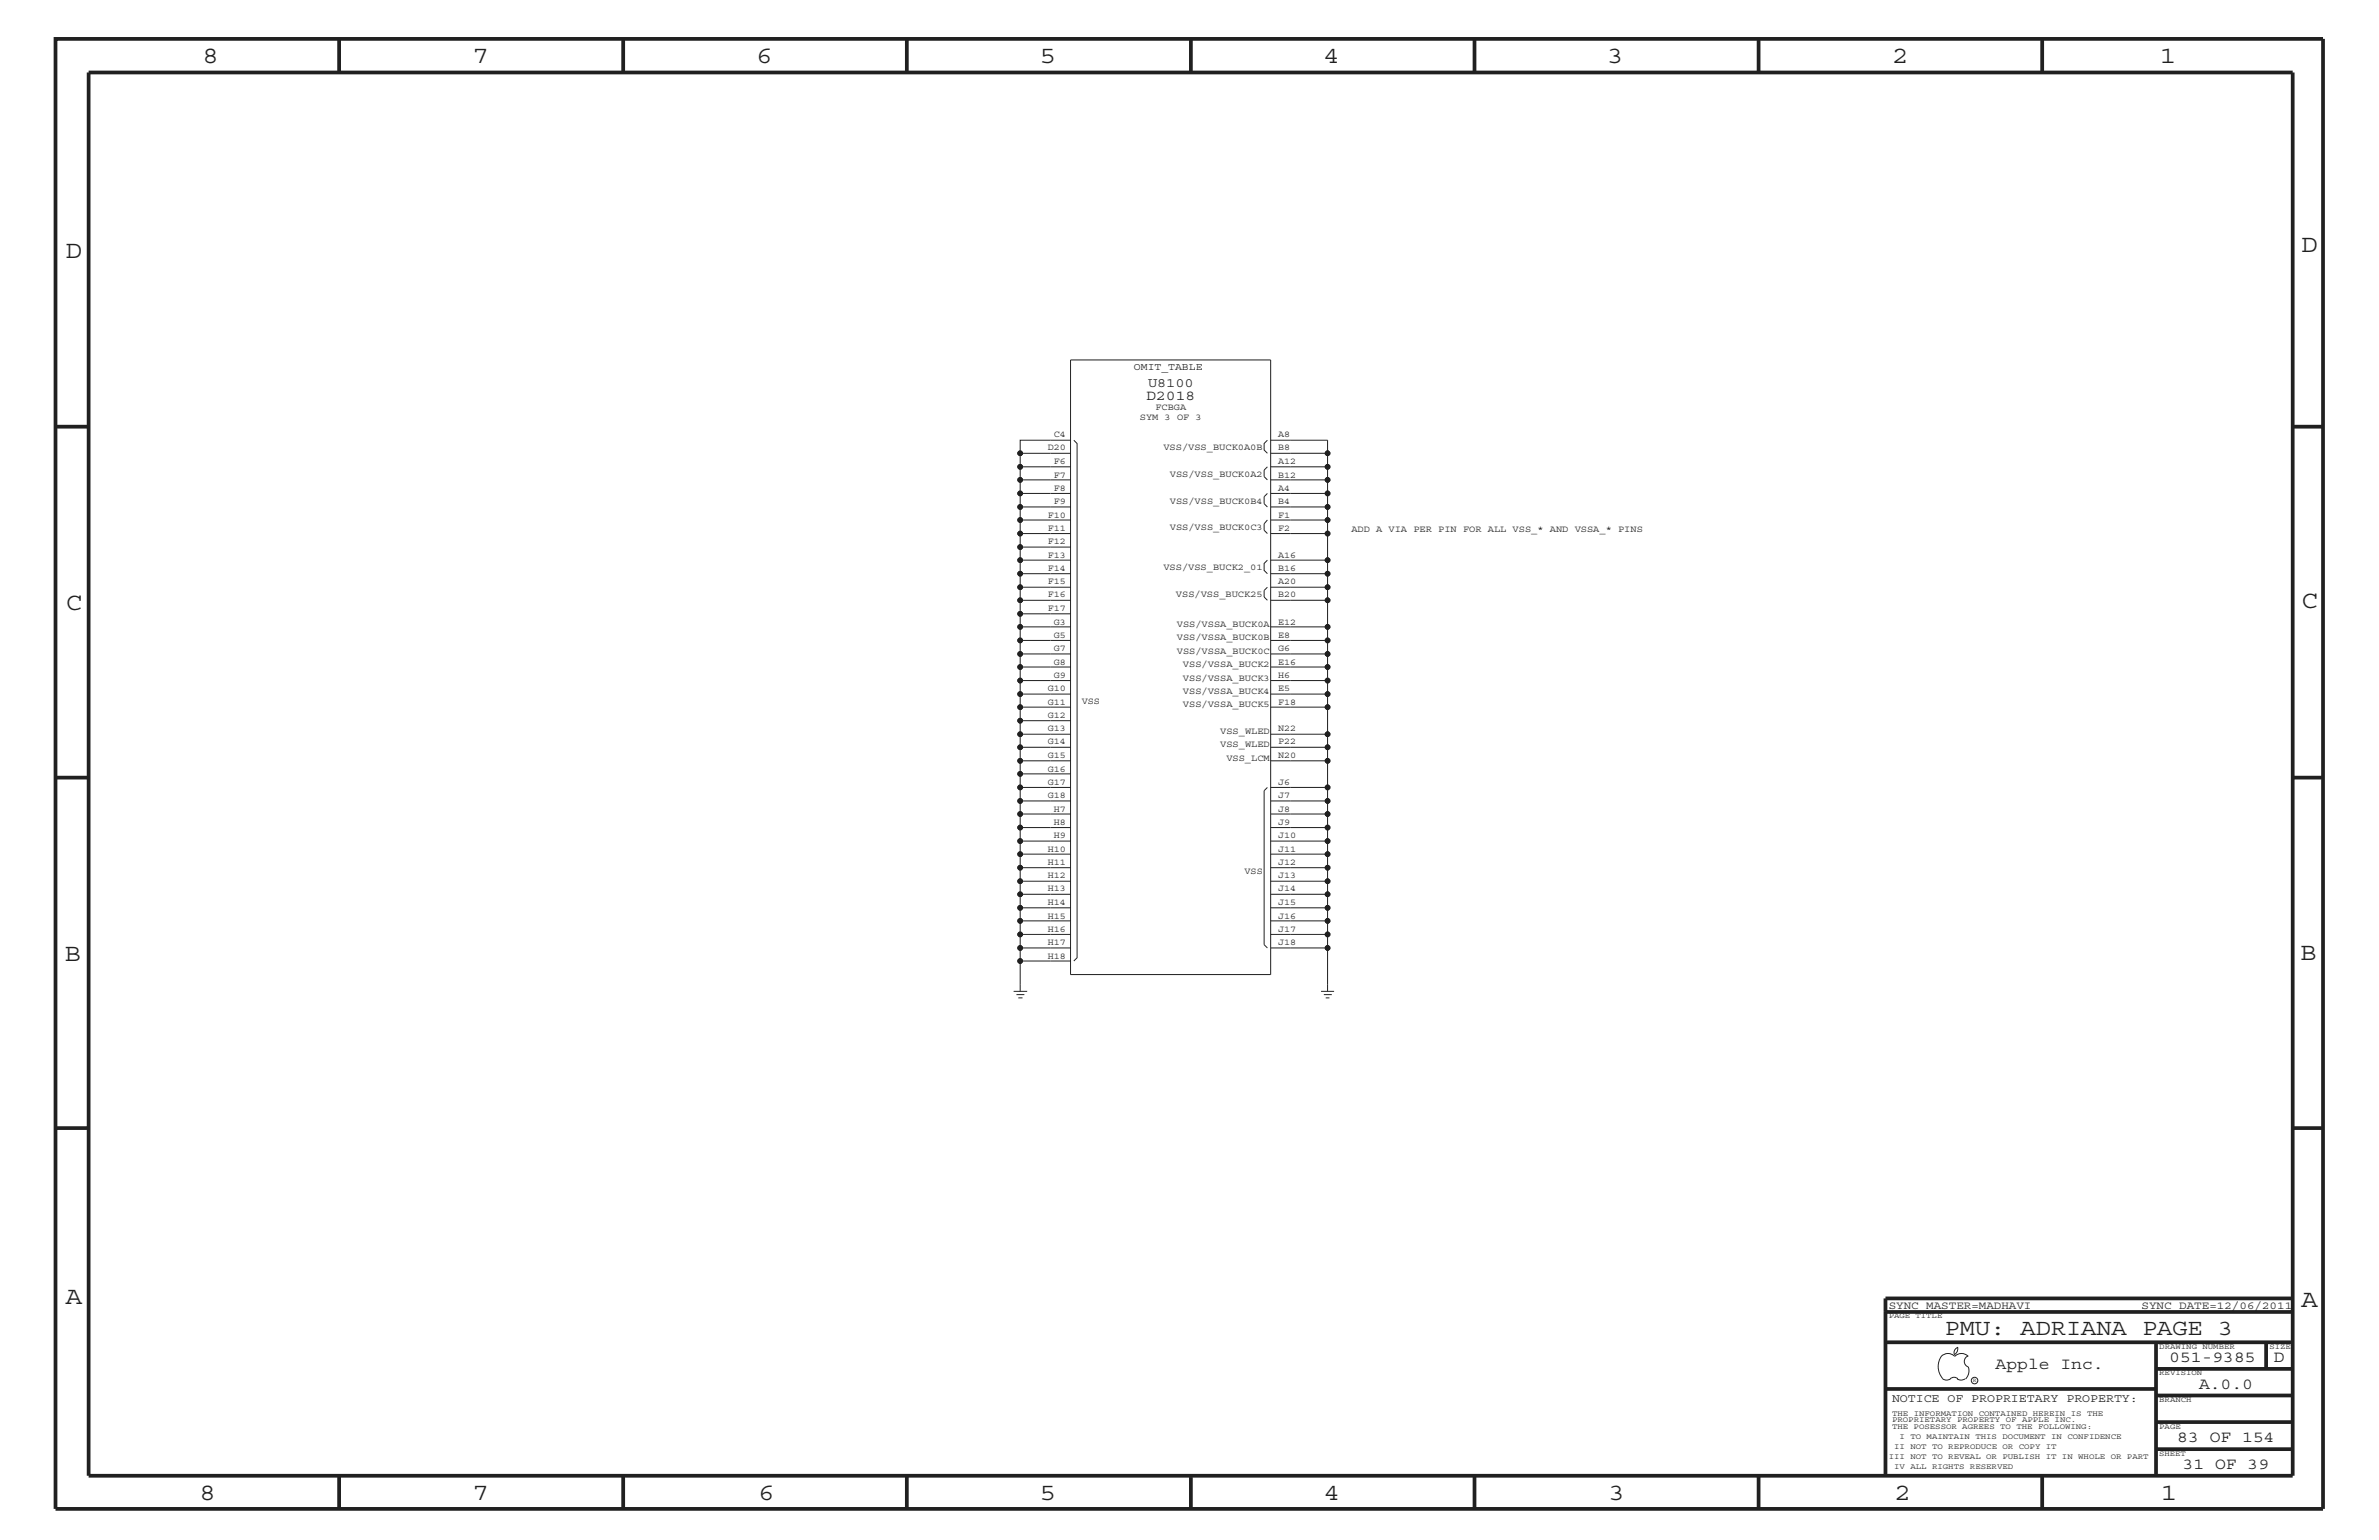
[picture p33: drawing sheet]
<svg xmlns="http://www.w3.org/2000/svg" width="432mm" height="279mm" viewBox="0 0 432 279" stroke-linecap="round" stroke-linejoin="round" font-family="sans-serif">
<defs><g id="words">
<g font-size="4.5" fill="#231f20">
<text x="36.7" y="11.5">8</text>
<text x="85.8" y="11.5">7</text>
<text x="137.3" y="11.5">6</text>
<text x="188.7" y="11.5">5</text>
<text x="240.3" y="11.5">4</text>
<text x="291.7" y="11.5">3</text>
<text x="343.5" y="11.5">2</text>
<text x="392" y="11.5">1</text>
<text x="11.9" y="46.8">D</text>
<text x="417.8" y="45.7">D</text>
<text x="11.9" y="110.6">C</text>
<text x="417.7" y="110.4">C</text>
<text x="11.8" y="174.3">B</text>
<text x="417.6" y="174.2">B</text>
<text x="11.9" y="236.7">A</text>
<text x="417.7" y="237.1">A</text>
<text x="36.2" y="272.1">8</text>
<text x="85.8" y="272.1">7</text>
<text x="137.7" y="272.1">6</text>
<text x="188.7" y="272.1">5</text>
<text x="240.4" y="272.1">4</text>
<text x="292" y="272.1">3</text>
<text x="343.9" y="272.1">2</text>
<text x="392.2" y="272.1">1</text>
</g>
<text font-size="4.1" fill="#231f20" x="352.9" y="242.3">PMU: ADRIANA PAGE 3</text>
<g font-size="3" fill="#231f20">
<text x="362.2" y="248.4">Apple Inc.</text>
<text x="393.7" y="247.1">051-9385</text>
<text x="399.2" y="252">A.0.0</text>
<text x="412.7" y="247.1">D</text>
<text x="395.2" y="261.6">83 OF 154</text>
<text x="396.2" y="266.6">31 OF 39</text>
</g>
<text font-size="2.6" fill="#231f20" x="208.1" y="72.6">D2018</text>
<text font-size="2.5" fill="#231f20" x="208.4" y="70.1">U8100</text>
<text font-size="2.1" fill="#231f20" x="343.4" y="254.4">NOTICE OF PROPRIETARY PROPERTY:</text>
<g font-size="2" fill="#231f20">
<text x="342.8" y="237.4">SYNC_MASTER=MADHAVI</text>
<text x="388.7" y="237.4">SYNC_DATE=12/06/2011</text>
</g>
<text font-size="1.9" fill="#231f20" x="205.8" y="67.1">OMIT_TABLE</text>
<g font-size="1.7" fill="#231f20">
<text x="206.9" y="76.2">SYM 3 OF 3</text>
<text x="209.7" y="74.4">FCBGA</text>
<text x="190.2" y="81.7">D20</text>
<text x="191.3" y="79.4">C4</text>
<text x="211.2" y="81.6">VSS/VSS_BUCK0A0B</text>
<text x="232" y="79.4">A8</text>
<text x="232" y="81.7">B8</text>
<text x="191.3" y="84.2">F6</text>
<text x="191.3" y="86.6">F7</text>
<text x="191.3" y="89">F8</text>
<text x="212.3" y="86.5">VSS/VSS_BUCK0A2</text>
<text x="232" y="84.2">A12</text>
<text x="232" y="86.6">B12</text>
<text x="232" y="89">A4</text>
<text x="190.2" y="93.9">F10</text>
<text x="191.3" y="91.5">F9</text>
<text x="212.3" y="91.4">VSS/VSS_BUCK0B4</text>
<text x="232" y="91.5">B4</text>
<text x="232" y="93.9">F1</text>
<text x="190.2" y="96.3">F11</text>
<text x="190.2" y="98.7">F12</text>
<text x="190.2" y="101.2">F13</text>
<text x="212.3" y="96.2">VSS/VSS_BUCK0C3</text>
<text x="232" y="96.3">F2</text>
<text x="232" y="101.2">A16</text>
<text x="245.3" y="96.5">ADD A VIA PER PIN FOR ALL VSS_* AND VSSA_* PINS</text>
<text x="190.2" y="103.6">F14</text>
<text x="190.2" y="106">F15</text>
<text x="211.2" y="103.5">VSS/VSS_BUCK2_01</text>
<text x="232" y="103.6">B16</text>
<text x="232" y="106">A20</text>
<text x="190.2" y="108.4">F16</text>
<text x="190.2" y="110.9">F17</text>
<text x="191.3" y="113.3">G3</text>
<text x="213.4" y="108.3">VSS/VSS_BUCK25</text>
<text x="213.6" y="113.7">VSS/VSSA_BUCK0A</text>
<text x="232" y="108.4">B20</text>
<text x="232" y="113.3">E12</text>
<text x="191.3" y="115.7">G5</text>
<text x="191.3" y="118.1">G7</text>
<text x="213.6" y="118.6">VSS/VSSA_BUCK0C</text>
<text x="213.6" y="116.2">VSS/VSSA_BUCK0B</text>
<text x="232" y="115.7">E8</text>
<text x="232" y="118.1">G6</text>
<text x="190.2" y="125.4">G10</text>
<text x="191.3" y="120.6">G8</text>
<text x="191.3" y="123">G9</text>
<text x="214.7" y="121">VSS/VSSA_BUCK2</text>
<text x="214.7" y="123.5">VSS/VSSA_BUCK3</text>
<text x="214.7" y="125.9">VSS/VSSA_BUCK4</text>
<text x="232" y="120.6">E16</text>
<text x="232" y="123">H6</text>
<text x="232" y="125.4">E5</text>
<text x="190.2" y="127.9">G11</text>
<text x="190.2" y="130.2">G12</text>
<text x="196.3" y="127.7">VSS</text>
<text x="214.7" y="128.3">VSS/VSSA_BUCK5</text>
<text x="232" y="127.9">F18</text>
<text x="190.2" y="132.7">G13</text>
<text x="190.2" y="135.1">G14</text>
<text x="190.2" y="137.5">G15</text>
<text x="221.5" y="133.2">VSS_WLED</text>
<text x="221.5" y="135.6">VSS_WLED</text>
<text x="232" y="137.5">N20</text>
<text x="232" y="132.7">N22</text>
<text x="232" y="135.1">P22</text>
<text x="190.2" y="140">G16</text>
<text x="190.2" y="142.4">G17</text>
<text x="222.6" y="138">VSS_LCM</text>
<text x="232" y="142.4">J6</text>
<text x="190.2" y="144.8">G18</text>
<text x="191.3" y="147.3">H7</text>
<text x="191.3" y="149.6">H8</text>
<text x="232" y="144.8">J7</text>
<text x="232" y="147.3">J8</text>
<text x="232" y="149.6">J9</text>
<text x="190.2" y="154.5">H10</text>
<text x="191.3" y="152.1">H9</text>
<text x="232" y="152.1">J10</text>
<text x="232" y="154.5">J11</text>
<text x="190.2" y="156.9">H11</text>
<text x="190.2" y="159.4">H12</text>
<text x="190.2" y="161.7">H13</text>
<text x="225.9" y="158.6">VSS</text>
<text x="232" y="156.9">J12</text>
<text x="232" y="159.4">J13</text>
<text x="232" y="161.7">J14</text>
<text x="190.2" y="164.2">H14</text>
<text x="190.2" y="166.7">H15</text>
<text x="232" y="164.2">J15</text>
<text x="232" y="166.7">J16</text>
<text x="190.2" y="169">H16</text>
<text x="190.2" y="171.5">H17</text>
<text x="190.2" y="173.9">H18</text>
<text x="232" y="169">J17</text>
<text x="232" y="171.5">J18</text>
</g>
<g font-size="1.4" fill="#231f20">
<text x="342.8" y="239.2">PAGE TITLE</text>
<text x="391.9" y="244.7">DRAWING NUMBER</text>
<text x="411.9" y="244.7">SIZE</text>
<text x="391.9" y="249.5">REVISION</text>
<text x="343.4" y="256.8">THE INFORMATION CONTAINED HEREIN IS THE</text>
<text x="391.9" y="254.4">BRANCH</text>
<text x="343.4" y="258">PROPRIETARY PROPERTY OF APPLE INC.</text>
<text x="343.4" y="259.3">THE POSESSOR AGREES TO THE FOLLOWING:</text>
<text x="343.8" y="262.9">II NOT TO REPRODUCE OR COPY IT</text>
<text x="344.8" y="261.1">I TO MAINTAIN THIS DOCUMENT IN CONFIDENCE</text>
<text x="391.9" y="259.3">PAGE</text>
<text x="342.8" y="264.7">III NOT TO REVEAL OR PUBLISH IT IN WHOLE OR PART</text>
<text x="343.8" y="266.6">IV ALL RIGHTS RESERVED</text>
<text x="391.9" y="264.1">SHEET</text>
</g>
<text font-size="1" fill="#231f20" x="358.1" y="250.7">R</text>
</g></defs>
<g fill="none" stroke="#231f20" stroke-width=".18">
<path d="M194.3 65.3h36.3v111.5h-36.3zM194.3 79.9h-9.1v2.3h9.1M194.9 79.9l.6 .6v93.3l-.6 .6M230 79.9l-.6 .6v1.1l.6 .6M230.6 79.9h10.4v2.3M185.2 82.2v2.5M185.2 87.1v2.4M185.2 92v2.3M185.2 96.8v2.5M194.3 99.3h-9.1v2.3h9.1M194.3 94.3h-9.1v2.5h9.1M194.3 89.5h-9.1v2.5h9.1"/>
<path d="M194.3 84.7h-9.1v2.4h9.1M230 84.7l-.6 .6v1.2l.6 .6M230 89.5l-.6 .6v1.3l.6 .6M230 94.3l-.6 .7v1.2l.6 .6M230.6 96.8h10.4v4.8h-10.4M230.6 92h10.4v2.3h-10.4M230.6 87.1h10.4v2.4h-10.4M230.6 82.2h10.4v2.5h-10.4M241 84.7v2.4M241 89.5v2.5M241 94.3v2.5M185.2 101.6v2.5"/>
<path d="M185.2 106.5v2.4M185.2 111.4v2.3M185.2 116.2v2.4M194.3 118.6h-9.1v2.4h9.1M194.3 113.7h-9.1v2.5h9.1M194.3 108.9h-9.1v2.5h9.1M194.3 104.1h-9.1v2.4h9.1M230 101.6l-.6 .6v1.3l.6 .6M230 106.5l-.6 .6v1.2l.6 .6M230.6 116.2h10.4v4.8M230.6 108.9h10.4v4.8h-10.4M230.6 104.1h10.4v2.4h-10.4"/>
<path d="M230.6 118.6h10.4M241 101.6v2.5M241 106.5v2.4M241 113.7v2.5M185.2 121v2.5M185.2 125.9v2.4M185.2 130.8v2.4M185.2 135.6v2.4M194.3 138h-9.1v2.4h9.1M194.3 133.2h-9.1v2.4h9.1M194.3 128.3h-9.1v2.5h9.1M194.3 123.5h-9.1v2.4h9.1"/>
<path d="M230.6 138h10.4v4.9M230.6 133.2h10.4v2.4h-10.4M230.6 125.9h10.4v7.3M230.6 121h10.4v2.5h-10.4M230.6 128.3h10.4M241 123.5v2.4M241 135.6v2.4M185.2 140.4v2.5M185.2 145.3v2.4M185.2 150.1v2.5M185.2 155v2.4M185.2 159.9v2.3"/>
<path d="M194.3 157.4h-9.1v2.5h9.1M194.3 152.6h-9.1v2.4h9.1M194.3 147.7h-9.1v2.4h9.1M194.3 142.9h-9.1v2.4h9.1M230 142.9l-.6 .6v27.9l.6 .6M230.6 157.4h10.4v2.5h-10.4M230.6 152.6h10.4v2.4h-10.4M230.6 147.7h10.4v2.4h-10.4M230.6 142.9h10.4v2.4h-10.4M241 145.3v2.4M241 150.1v2.5M241 155v2.4"/>
<path d="M241 159.9v2.3M184 179.9h2.4M185.2 164.7v2.4M185.2 169.5v2.5M185.2 174.4v5.5M194.3 172h-9.1v2.4h9.1M194.3 167.1h-9.1v2.4h9.1M194.3 162.2h-9.1v2.5h9.1M230.6 172h10.4v7.9M230.6 167.1h10.4v2.4h-10.4M230.6 162.2h10.4v2.5h-10.4M239.8 179.9h2.3"/>
<path d="M241 164.7v2.4M241 169.5v2.5M184.5 180.5h1.4M184.8 181h.8M240.3 180.5h1.4M240.6 181h.7M352.4 246.1a1.72 1.72 0 0 1 2.4 0 1.69 1.69 0 0 1 2.4 0M352.4 246a3.2 3.2 0 0 0 .4 4.3l.8 .1 .4-.2M354 250.2l.7-.3 .7 .3M355.2 250.2l.7 .2 .7-.2M355.3 244.4v.3a1.18 1.18 0 0 1-.6 1.1M355.4 244.4a.99 .99 0 0 0-.6 1.4"/>
<path d="M357.2 246a1.04 1.04 0 0 0-.7 1 1.04 1.04 0 0 0 .7 1M357.3 248l.1 .7a2.11 2.11 0 0 1-.6 1.5"/>
<circle cx="185.2" cy="96.8" r=".42"/>
<circle cx="185.2" cy="99.3" r=".42"/>
<circle cx="185.2" cy="92" r=".42"/>
<circle cx="185.2" cy="94.3" r=".42"/>
<circle cx="185.2" cy="82.2" r=".42"/>
<circle cx="185.2" cy="84.7" r=".42"/>
<circle cx="185.2" cy="87.1" r=".42"/>
<circle cx="185.2" cy="89.5" r=".42"/>
<circle cx="241" cy="87.1" r=".42"/>
<circle cx="241" cy="94.3" r=".42"/>
<circle cx="241" cy="89.5" r=".42"/>
<circle cx="241" cy="82.2" r=".42"/>
<circle cx="241" cy="84.7" r=".42"/>
<circle cx="241" cy="96.8" r=".42"/>
<circle cx="241" cy="92" r=".42"/>
<circle cx="185.2" cy="116.2" r=".42"/>
<circle cx="185.2" cy="111.4" r=".42"/>
<circle cx="185.2" cy="113.7" r=".42"/>
<circle cx="185.2" cy="118.6" r=".42"/>
<circle cx="185.2" cy="104.1" r=".42"/>
<circle cx="185.2" cy="108.9" r=".42"/>
<circle cx="185.2" cy="106.5" r=".42"/>
<circle cx="185.2" cy="101.6" r=".42"/>
<circle cx="241" cy="118.6" r=".42"/>
<circle cx="241" cy="106.5" r=".42"/>
<circle cx="241" cy="101.6" r=".42"/>
<circle cx="241" cy="116.2" r=".42"/>
<circle cx="241" cy="113.7" r=".42"/>
<circle cx="241" cy="104.1" r=".42"/>
<circle cx="241" cy="108.9" r=".42"/>
<circle cx="185.2" cy="130.8" r=".42"/>
<circle cx="185.2" cy="135.6" r=".42"/>
<circle cx="185.2" cy="138" r=".42"/>
<circle cx="185.2" cy="133.2" r=".42"/>
<circle cx="185.2" cy="128.3" r=".42"/>
<circle cx="185.2" cy="125.9" r=".42"/>
<circle cx="185.2" cy="123.5" r=".42"/>
<circle cx="185.2" cy="121" r=".42"/>
<circle cx="241" cy="138" r=".42"/>
<circle cx="241" cy="128.3" r=".42"/>
<circle cx="241" cy="123.5" r=".42"/>
<circle cx="241" cy="135.6" r=".42"/>
<circle cx="241" cy="133.2" r=".42"/>
<circle cx="241" cy="121" r=".42"/>
<circle cx="241" cy="125.9" r=".42"/>
<circle cx="185.2" cy="155" r=".42"/>
<circle cx="185.2" cy="142.9" r=".42"/>
<circle cx="185.2" cy="140.4" r=".42"/>
<circle cx="185.2" cy="157.4" r=".42"/>
<circle cx="185.2" cy="159.9" r=".42"/>
<circle cx="185.2" cy="145.3" r=".42"/>
<circle cx="185.2" cy="147.7" r=".42"/>
<circle cx="185.2" cy="150.1" r=".42"/>
<circle cx="185.2" cy="152.6" r=".42"/>
<circle cx="241" cy="155" r=".42"/>
<circle cx="241" cy="142.9" r=".42"/>
<circle cx="241" cy="145.3" r=".42"/>
<circle cx="241" cy="157.4" r=".42"/>
<circle cx="241" cy="159.9" r=".42"/>
<circle cx="241" cy="147.7" r=".42"/>
<circle cx="241" cy="152.6" r=".42"/>
<circle cx="241" cy="150.1" r=".42"/>
<circle cx="185.2" cy="164.7" r=".42"/>
<circle cx="185.2" cy="174.4" r=".42"/>
<circle cx="185.2" cy="162.2" r=".42"/>
<circle cx="185.2" cy="167.1" r=".42"/>
<circle cx="185.2" cy="172" r=".42"/>
<circle cx="185.2" cy="169.5" r=".42"/>
<circle cx="241" cy="162.2" r=".42"/>
<circle cx="241" cy="164.7" r=".42"/>
<circle cx="241" cy="167.1" r=".42"/>
<circle cx="241" cy="169.5" r=".42"/>
<circle cx="241" cy="172" r=".42"/>
<circle cx="358.4" cy="250.5" r=".59"/>
</g>
<g fill="none" stroke="#231f20" stroke-width=".68" stroke-linecap="butt">
<path d="M10.1 7.1h411.5v266.7h-411.5zM16.1 13.2h400v254.5h-400zM61.6 7.1v6.1M113.1 7.1v6.1M164.6 7.1v6.1M216.2 7.1v6.1M267.6 7.1v6.1M319.2 7.1v6.1M370.7 7.1v6.1M10.1 77.4h6M416.1 77.4h5.5M10.1 141.1h6"/>
<path d="M416.1 141.1h5.5M10.1 204.7h6M416.1 204.7h5.5M342.2 238h73.9M416.1 235.6h-73.9v32.1M342.2 243.5h73.9M342.2 252h49.1M391.3 248.4h24.8M391.3 243.5v24.2M391.3 258h24.8M391.3 253.2h24.8M411.3 243.5v4.9"/>
<path d="M61.6 267.7v6.1M113.1 267.7v6.1M164.6 267.7v6.1M216.2 268v5.8M267.6 267.7v6.1M319.2 267.7v6.1M370.7 267.7v6.1M391.3 262.9h24.8"/>
</g>
<g fill="#231f20" stroke="#231f20" stroke-width=".18">
<circle cx="185.2" cy="174.4" r=".42"/>
<circle cx="185.2" cy="172" r=".42"/>
<circle cx="185.2" cy="169.5" r=".42"/>
<circle cx="185.2" cy="167.1" r=".42"/>
<circle cx="185.2" cy="164.7" r=".42"/>
<circle cx="185.2" cy="162.2" r=".42"/>
<circle cx="185.2" cy="159.9" r=".42"/>
<circle cx="185.2" cy="157.4" r=".42"/>
<circle cx="185.2" cy="155" r=".42"/>
<circle cx="185.2" cy="152.6" r=".42"/>
<circle cx="185.2" cy="150.1" r=".42"/>
<circle cx="185.2" cy="147.7" r=".42"/>
<circle cx="185.2" cy="142.9" r=".42"/>
<circle cx="185.2" cy="145.3" r=".42"/>
<circle cx="185.2" cy="140.4" r=".42"/>
<circle cx="185.2" cy="138" r=".42"/>
<circle cx="185.2" cy="135.6" r=".42"/>
<circle cx="185.2" cy="133.2" r=".42"/>
<circle cx="185.2" cy="130.8" r=".42"/>
<circle cx="185.2" cy="128.3" r=".42"/>
<circle cx="185.2" cy="125.9" r=".42"/>
<circle cx="185.2" cy="123.5" r=".42"/>
<circle cx="185.2" cy="121" r=".42"/>
<circle cx="185.2" cy="118.6" r=".42"/>
<circle cx="185.2" cy="116.2" r=".42"/>
<circle cx="185.2" cy="113.7" r=".42"/>
<circle cx="185.2" cy="111.4" r=".42"/>
<circle cx="185.2" cy="108.9" r=".42"/>
<circle cx="185.2" cy="106.5" r=".42"/>
<circle cx="185.2" cy="104.1" r=".42"/>
<circle cx="185.2" cy="101.6" r=".42"/>
<circle cx="185.2" cy="99.3" r=".42"/>
<circle cx="185.2" cy="96.8" r=".42"/>
<circle cx="185.2" cy="94.3" r=".42"/>
<circle cx="185.2" cy="92" r=".42"/>
<circle cx="185.2" cy="87.1" r=".42"/>
<circle cx="185.2" cy="89.5" r=".42"/>
<circle cx="185.2" cy="82.2" r=".42"/>
<circle cx="185.2" cy="84.7" r=".42"/>
<circle cx="241" cy="169.5" r=".42"/>
<circle cx="241" cy="172" r=".42"/>
<circle cx="241" cy="167.1" r=".42"/>
<circle cx="241" cy="164.7" r=".42"/>
<circle cx="241" cy="162.2" r=".42"/>
<circle cx="241" cy="157.4" r=".42"/>
<circle cx="241" cy="159.9" r=".42"/>
<circle cx="241" cy="155" r=".42"/>
<circle cx="241" cy="152.6" r=".42"/>
<circle cx="241" cy="150.1" r=".42"/>
<circle cx="241" cy="147.7" r=".42"/>
<circle cx="241" cy="142.9" r=".42"/>
<circle cx="241" cy="145.3" r=".42"/>
<circle cx="241" cy="138" r=".42"/>
<circle cx="241" cy="135.6" r=".42"/>
<circle cx="241" cy="133.2" r=".42"/>
<circle cx="241" cy="128.3" r=".42"/>
<circle cx="241" cy="125.9" r=".42"/>
<circle cx="241" cy="123.5" r=".42"/>
<circle cx="241" cy="121" r=".42"/>
<circle cx="241" cy="118.6" r=".42"/>
<circle cx="241" cy="116.2" r=".42"/>
<circle cx="241" cy="113.7" r=".42"/>
<circle cx="241" cy="108.9" r=".42"/>
<circle cx="241" cy="106.5" r=".42"/>
<circle cx="241" cy="104.1" r=".42"/>
<circle cx="241" cy="101.6" r=".42"/>
<circle cx="241" cy="94.3" r=".42"/>
<circle cx="241" cy="96.8" r=".42"/>
<circle cx="241" cy="92" r=".42"/>
<circle cx="241" cy="89.5" r=".42"/>
<circle cx="241" cy="87.1" r=".42"/>
<circle cx="241" cy="82.2" r=".42"/>
<circle cx="241" cy="84.7" r=".42"/>
</g>
<use href="#words"/>
</svg>
